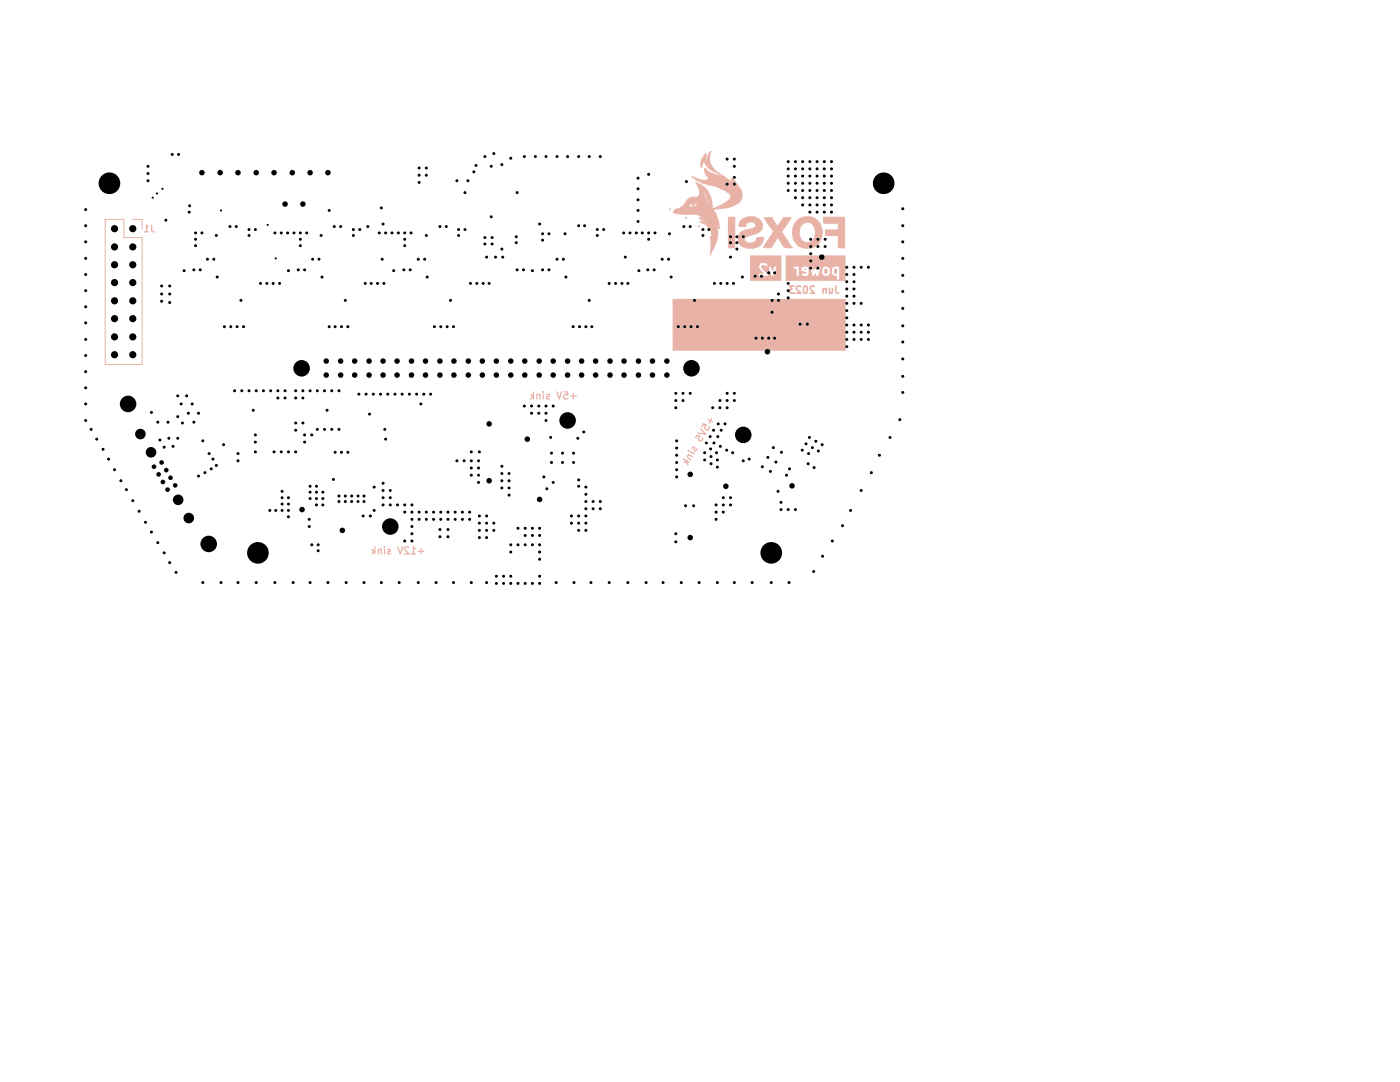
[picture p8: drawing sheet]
<svg xmlns="http://www.w3.org/2000/svg" width="279mm" height="216mm" viewBox="0 0 279 216" stroke-linecap="round" stroke-linejoin="round" font-family="sans-serif">
<path d="M134.4 59.8h34.3v10h-34.3z" fill="none" stroke="#e8b2a7" stroke-width=".25"/>
<path d="M134.4 59.8h34.3v10h-34.3z" fill="#e8b2a7"/>
<g fill="none" stroke="#e8b2a7" stroke-width=".25">
<path d="M136.4 91.6l1.1 .6M137 92.2l.3 .5M137.2 92.1l-.7 .1M137.4 89.9l.1 .1M137.4 90.7l.8 .4M137.5 90.8l-.2 .1-.1 .3 .7 .5M137.7 90.1l.9 .4M138.1 89.5l.1-.2 .4-.1v.8l.4-.1 .1-.4M138.8 87.3l.3-.5 .6 .3-.2 .1-.2 .3 .1 .3 .3 .2 .4-.1 .1-.6M139.8 85.6l1 1.1-1.5-.3M140.1 85.1l.3-.6 .6 .4-.4 .3 .2 .4 .2 .2 .3-.1 .3-.5-.1-.1M141.3 83.7l.9 .5"/>
<path d="M142 83.5l-.5 1"/>
</g>
<path d="M141.8 47.6h.1M141.8 47.8h.1M141.9 47.8h.1M141.9 47.7v.1" fill="none" stroke="#e8b2a7" stroke-width=".2"/>
<path d="M141.9 47.7l-.1 .1z" fill="#e8b2a7"/>
<g fill="none" stroke="#e8b2a7" stroke-width=".25">
<path d="M28.8 46.3h.8M29.6 45.3l-.4-.4v1.4M30.3 44.9v1.2l.5 .2M106 78.7l.5 .5M106.4 79l-.4 .6M106.5 78.2v1.4M107.7 78.8l-.5-.1-.1 .9M107.7 78.7v.9M108.4 78.2v.2M108.4 78.7v.9M109.1 78.7h.5l.1 .2-.1 .1-.5 .2v.3h.6M111.1 78.2l.5 1.4 .5-1.4"/>
<path d="M112.6 78.2h.6l.1 .7-.6-.2-.2 .3v.4l.2 .2 .6-.1M113.9 79h1.1M114.4 78.5v1.1M74.2 109.6l.6 .5M74.6 110l-.4 .5M74.8 109.1v1.4M76.1 109.7h-.6v.8M76.1 109.6v.9M76.7 109.1v.2M76.7 109.6v.9M77.4 109.7l.4-.1 .1 .3-.1 .1h-.3l-.2 .4 .2 .1 .4-.1M79.4 109.1l.5 1.4 .5-1.4"/>
<path d="M81.6 109.3l-.2-.2h-.3l-.4 .2v.2l1 1h-1M82.1 110.5h.8M82.9 109.5l-.4-.4v1.4M83.5 110h1.1M84 109.4v1.1"/>
</g>
<path d="M21 43.8h3.7v3.6h3.7v25.3h-7.4zM26.5 43.8h1.9v1.8" fill="none" stroke="#e8b2a7" stroke-width=".2"/>
<g fill="#e8b2a7">
<path d="M149.7 51h6.3v5h-6.3v-2.7h1.8l.1 .5 .9 .8h-.9l-.1 .2 .1 .2h1.6v-.3l-1.2-1.3h1.4l.5 1.5 .3 .2 .1-.1 .6-1.6-.1-.2-.3 .1-.3 .9-.4-.9-.1-.1-.3 .2h-1.4l-.1-.2 .2-.3h.5l.2 .2 .4-.1v-.2l-.5-.3-.9 .1-.2 .2-.1 .5h-1.8z"/>
<path d="M166.5 53.8l.2-.2 .3 .1v.9l-.5-.1z"/>
<path d="M164.5 53.8l.3-.2 .3 .1v.9l-.6-.1z"/>
<path d="M160.4 53.8l.1-.2h.4v.2z"/>
<path d="M156.8 51h11.9v5h-11.9v-2.6h1.6v.2l.5 .1 .1 1.2 .3 .2 .1-.2v-1h.5l.1 .2 .9 .2v.3h-.8v.3l.4 .2h.4l.3-.2 .2-.2-.1-1.3h.4l.3 1.5 .3 .2 .4-.7 .2 .5 .2 .2 .2-.1 .4-1.2h.4v.8l.2 .3 .7 .2 .5-.3 .1-1h.4l.1 1 .5 .3 .4-.1v.7l.3 .1 .2-.2v-2.3l-.9-.1a.75 .75 0 0 0-.6 .6h-.4l-.2-.5a.79 .79 0 0 0-1.3 .5h-.4v-.5l-.1-.1-.3 .1-.2 .9-.3-.6-.3 .2-.2 .4-.2-.9-.1-.1-.3 .1v.1l-1.3-.2-.4 .2-.1 .5h-.5l-.1-.7h-.7l-.2 .2h-1.6z"/>
</g>
<path d="M158.5 57.1h-.9l.5 .6h-.5v.7h.9M159.8 57.2l-.2-.1h-.3l-.4 .4 .1 .2 .8 .8h-.9M160.5 57.1h.2a.96 .96 0 0 1 .2 1.4h-.4l-.1-.3v-.8zM162.5 57.2l-.2-.1h-.3h-.2l-.1 .4 .9 1h-.9M164.8 57.7l-.2-.1-.3 .1v.8M164.8 57.6v.9M165.5 57.6v.9M166.1 57.6l-.1 .9-.5-.1M166.8 57.1v1.1l.2 .3h.4" fill="none" stroke="#e8b2a7" stroke-width=".34"/>
<g fill="none" stroke="#e8b2a7" stroke-width=".2">
<path d="M143.3 34.5h.1M143.3 34.5l1.1 .7M144.2 35.1h.1M144.4 35.2h.1M133.7 41.8h.1M133.7 41.7h.1M133.7 41.7v.1M136.7 43.4h.1M136.7 43.4h.2M136.8 43.4h.1M136.9 43.4h.1M139.4 45.1h.1"/>
<path d="M139.4 45.1v.1M141.7 47.2h.1M141.8 47.4h.1M141.8 47.2h.1M141.8 47.3v.1"/>
</g>
<path d="M143.3 34.5l1.1 .7z" fill="#e8b2a7"/>
<g fill="none" stroke="#e8b2a7" stroke-width=".2">
<path d="M140 32.1h.1M140 33.5h.1M140 32.1l.9-1.5v1.3l.3 .7M140 32.1v1.4M140.5 32.3h.1M140.5 32.3l-.4 .5-.1 .7M140.5 32.3l1 1.3 .7 .5 1 .4M140.9 31.2h.1M141.2 32.6h.1M141.8 30.2h.1M141.8 30.2a2.28 2.28 0 0 0-.6 2.4M141.8 30.2v.2a2.95 2.95 0 0 0 .8 3.5l.7 .6"/>
<path d="M143.3 34.5h.1"/>
</g>
<path d="M140.7 30.7l.2-.1v1.3l.3 .7a2.89 2.89 0 0 1 .6-2.4v.2a2.95 2.95 0 0 0 .8 3.5l.7 .6-1.4-.6-.4-.3-1-1.3-.4 .5-.1 .7-.1-1.2z" fill="#e8b2a7"/>
<g fill="none" stroke="#e8b2a7" stroke-width=".2">
<path d="M138.1 35.2h.1M138.1 35.2a4.5 4.5 0 0 0 2.9 .7l.4-.1 .1-.2M138.1 35.2l.3 .3M138.4 35.5h.1M138.4 35.5a7.5 7.5 0 0 0 4.1 1.6 5.8 5.8 0 0 1 3.4 2v.3a4.7 4.7 0 0 1-2.5 1.7l-1.2 .6M138.9 36.4h.1M138.9 36.4v.1a2.98 2.98 0 0 1 .7 2.4l-.3 .4M138.9 36.4a5.1 5.1 0 0 1 3.2 3.7M139 39.4h.1M139.3 39.3h.1M139.3 39.3l-.2 .1a1.97 1.97 0 0 0-2.5 1.3M140.6 33.7h.1"/>
<path d="M140.6 33.7a3.5 3.5 0 0 0 .9 1.9M140.7 33.6h.1M140.7 33.6l-.1 .1M140.7 33.6l.9 .9 1.7 .5M140.8 33.7h.1M141.4 40h.1M141.4 40l.1 .3-.4 1.1M141.4 40h-.1M141.5 35.6h.1M143.3 35h.1M143.3 35l.4 .1a3.4 3.4 0 0 1 2.3 1.5M146 36.6h.1"/>
<path d="M146 36.6l.2 .3M146.2 36.9h.1M146.2 36.9l-.2-1.4 1.4 1.7a2.82 2.82 0 0 1 .6 2.4 2.5 2.5 0 0 1-1.9 1.5l-1.2 .4-2.7 .2 .5 .6 .6 1.6 .2 1.6M134.4 42.3h.1M134.4 42.3l.6 .4 3.9 .1 .6 .1 .7 .4M134.7 41.8h.1M134.7 41.8l-.3 .5M136.6 40.7h.1M136.6 40.7l-.4 .4a2.35 2.35 0 0 1-1.5 .7M137.6 40.9h.1M137.7 41.3h.1M137.7 41.3l.4 .1"/>
<path d="M138.1 41.4h.1M138.2 41.5h.1M138.3 41.3h.1M138.4 40.6h.1M138.4 40.6l-.2 .3-.1 .5M138.4 40.6l.1 .1M138.4 40.6l-.8 .2 .1 .5M138.4 40.6h.5l.5 .3M138.5 40.7h.1M138.5 40.7l-.3 .8M138.8 41.1h.1M138.8 41.1l-.3 .3-.3 .1"/>
<path d="M139.7 43.4h.1M139.7 44.2h.1M139.7 44.2l.3-.1 .5 .2 .9 .6M139.7 43.4l.8 .4M139.7 43.4l-.2 .1 .1 .1a3.1 3.1 0 0 1 1.6 1.1M139.7 44.2l.4 .2M140.1 44.4h.1M140.1 44.4a2.79 2.79 0 0 1 1.8 3.7v1.9l-.2 .8M140.2 43.3h.1M140.2 43.3l.5 .6-.2-.1M140.5 43.8h.1M141.1 41.4h.1"/>
<path d="M141.1 41.1h.1M141.1 41.1v.3M141.2 44.7h.1M141.2 40.9l-.1 .2M141.2 40.9h-2.1l-.3 .2M141.2 44.7l.2 .2M141.3 40.4h.1M141.3 40h.1M141.3 40l-.4-1.1-1.1-1.5 1.3 2.5v.7M141.3 40.4l-.3 .2M141.3 40.4l-.1 .5M141.4 44.9h.1"/>
<path d="M141.5 40.1h.6M141.7 50.8h.1M142 47.7h.1M142.1 40.1l.1 1.6M142.2 41.7h.1M142.9 44.6h.1M142.9 44.6l.6 .9M142.9 44.6l.3 .9M143.2 45.5h.1M143.2 45.5a7.3 7.3 0 0 1-1.4 5.1l-.1 .2M143.5 45.5h.1"/>
</g>
<path d="M138.1 35.2a4.5 4.5 0 0 0 2.9 .7l.4-.1 .1-.2a3.5 3.5 0 0 1-.9-1.9l.1-.1 .9 .9 1.2 .4a6 6 0 0 1 2.9 1.2l.6 .8-.3-1.4 1.4 1.7a2.82 2.82 0 0 1 .6 2.4 2.5 2.5 0 0 1-1.9 1.5l-1.2 .4-2.7 .2 .5 .6 .6 1.6 .3 1.6h-.2l-.5-.9 .2 .7a6 6 0 0 1-1.1 4.9l-.3 .6 .2-.8v-1.9a2.68 2.68 0 0 0-.9-3.1l-1.3-.9 .8 .2 .9 .6a4.2 4.2 0 0 0-1.9-1.4l.4-.1 .8 .5a1.75 1.75 0 0 0-1.2-1l-.6-.1-3.9-.1-.6-.4 .3-.5a2.36 2.36 0 0 0 1.6-.7l.3-.3a2.08 2.08 0 0 1 2.5-1.4 1.43 1.43 0 0 0 .2-2.1l-.4-.8v-.1a5.1 5.1 0 0 1 3.2 3.7h-.6v-.1h-.2l-.4-1.1-1.1-1.5 1.3 2.5-.1 .7 .2-.2 .1 .1-.1 .4h-1.8a1.35 1.35 0 0 0-1.7-.1h-.1l.1 .5 .4 .1 .1-.5 .1-.3 .2 .1-.3 .8 .3-.1 .6-.5h2.1l-.1 .5 .4-1.3h.6l.1 1.5 .1 .1 .5-.2 .4-.3a4.9 4.9 0 0 0 2.6-1.7 .99 .99 0 0 0-.8-1.2 9.5 9.5 0 0 0-3.7-1.5 6.1 6.1 0 0 1-3.2-1.6z" fill="#e8b2a7"/>
<path d="M145.4 43.3h1.2v6.1h-1.2z" fill="none" stroke="#e8b2a7" stroke-width=".2"/>
<path d="M145.4 43.3h1.2v6.1h-1.2z" fill="#e8b2a7"/>
<path d="M164.3 43.3h4.3v6.1h-1.3v-2.4h-2.5v-1.1h2.5v-1.4h-3z" fill="none" stroke="#e8b2a7" stroke-width=".2"/>
<path d="M164.3 43.3h4.3v6.1h-1.3v-2.4h-2.5v-1.1h2.5v-1.4h-3z" fill="#e8b2a7"/>
<path d="M159.4 43.7a3 3 0 0 1 4.7 2.1 3.2 3.2 0 0 1-2 3.6 3.2 3.2 0 0 1-2.3-.1 3.3 3.3 0 0 1-1.2-4.6zM159.9 45a1.57 1.57 0 0 1 1.9-.5 1.57 1.57 0 0 1 .9 1.6 1.7 1.7 0 0 1-.7 2 1.7 1.7 0 0 1-2.1-.2 2.79 2.79 0 0 1 0-2.9zM161.4 44.4h.1M162.7 46.3h1.4M164.1 46.3h.1" fill="none" stroke="#e8b2a7" stroke-width=".2"/>
<path d="M158.8 44.3a2.97 2.97 0 0 1 3.4-.9 2.97 2.97 0 0 1 1.9 2.9h-1.4a1.61 1.61 0 0 0-.7-1.7 1.61 1.61 0 0 0-1.8 .1 2.62 2.62 0 0 0-.3 3.2 1.67 1.67 0 0 0 2 .3 1.67 1.67 0 0 0 .8-1.9h1.4a2.97 2.97 0 0 1-3.8 3.1 3.2 3.2 0 0 1-1.7-4.7z" fill="#e8b2a7"/>
<path d="M152.3 49.4h.1M152.4 49.4h.1M153.2 43.4h.1M153.9 43.4h.1M155.2 47.4h.1M155.2 45.2h.1M155.2 45.2l-1.2-1.8h-1.5l1.9 2.8-2.1 3.2M155.2 45.2l1.1-1.8h1.6l-1.9 2.8 2 3.2h-1.5l-1.3-2M155.2 47.4l-1.3 2h-1.5M156.4 43.4h.1M158 49.4h.1M158.1 49.4h.1" fill="none" stroke="#e8b2a7" stroke-width=".2"/>
<path d="M152.5 43.4h1.5l1.2 1.8 1.1-1.8h1.6l-1.9 2.8 2.1 3.2h-.1h-1.5l-1.2-2-1.4 2h-1.6l2.1-3.2z" fill="#e8b2a7"/>
<path d="M147.7 46.5h.1M148.8 45.2h.1M148.8 45.1h.1M148.8 45.2h-1.3a1.83 1.83 0 0 1 1.8-1.9 2.12 2.12 0 0 1 2.8 2.2l-.4 .6a2.88 2.88 0 0 1-1.8 .8 1.37 1.37 0 0 0-1.3 1l.1 .2a1.51 1.51 0 0 0 2.3-.4v-.3h1.4a2.15 2.15 0 0 1-2.1 2.1M148.8 45.1v.1M150.3 49.5h.1M150.9 45h.1M150.9 45a1.12 1.12 0 0 0-1.1-.7 1.12 1.12 0 0 0-1 .8M150.9 45l-.3 .4-1.3 .4a1.89 1.89 0 0 0-1.7 .9 1.89 1.89 0 0 0 .1 2.1l.3 .3 .8 .3 1.5 .1M151 47.5h.1" fill="none" stroke="#e8b2a7" stroke-width=".2"/>
<path d="M148.1 43.8a2.68 2.68 0 0 1 4 .8 1.59 1.59 0 0 1-1 2l-.5 .1a2.86 2.86 0 0 0-2 1 1.18 1.18 0 0 0 1.8 .6l.6-.6v-.3h1.4a2.15 2.15 0 0 1-2.1 2.1h-1.2a1.86 1.86 0 0 1-1.8-1.9 1.86 1.86 0 0 1 1.9-1.8l1.1-.3 .6-.5a1.09 1.09 0 0 0-1.2-.7 1.09 1.09 0 0 0-.9 .9h-1.3l.2-.9z" fill="#e8b2a7"/>
<g fill="#000">
<path d="M29.3 34.4h.4v.4h-.4zM29.3 35.8h.4v.5h-.4zM29.3 33h.4v.4h-.4zM30.4 39.3h.2l.1 .2-.1 .1h-.2l-.1-.1zM31.2 38.4h.2l.1 .2-.1 .2h-.2l-.1-.2zM32.3 37.5h.2l.1 .2-.1 .2h-.2l-.1-.2zM34.2 30.6h.4v.4h-.4zM35.4 30.6h.4v.4h-.4zM83.4 33.3h.5v.4h-.5zM83.4 34.7h.5v.5h-.5zM83.4 36.2h.5v.4h-.5zM84.9 34.7h.4v.5h-.4z"/>
<path d="M84.9 33.3h.4v.4h-.4zM91 35.8h.4v.5h-.4zM92.6 38.2h.4v.5h-.4zM93.2 35.8h.4v.5h-.4zM94.4 34.1h.4v.4h-.4zM94.8 32.8h.4v.4h-.4zM96.6 31h.4v.5h-.4zM97.8 33h.4v.4h-.4zM98.3 30.4h.5v.5h-.5zM100 32.6h.4v.5h-.4zM101.7 31.4h.4v.4h-.4zM103 38.2h.4v.5h-.4z"/>
<path d="M104.4 31h.4v.5h-.4zM106.6 31h.4v.5h-.4zM108.8 31h.4v.5h-.4zM111 31h.4v.5h-.4zM113.1 31h.4v.5h-.4zM115.3 31h.4v.5h-.4zM117.4 31h.4v.5h-.4zM119.6 31h.4v.5h-.4zM127.1 35.3h.4v.5h-.4zM127.1 37.5h.4v.4h-.4zM127.1 39.7h.4v.4h-.4zM129.2 34.6h.5v.4h-.5z"/>
<path d="M136.8 36h.4v.5h-.4zM144.9 31.5h.4v.5h-.4zM144.9 36.5h.4v.5h-.4zM146.4 33h.4v.4h-.4zM146.4 31.5h.4v.5h-.4zM146.4 36.5h.4v.5h-.4zM146.4 35.2h.4v.4h-.4zM157.1 37.8h.4v.4h-.4zM157.1 34.9h.4v.5h-.4zM157.1 32h.4v.5h-.4zM157.1 33.5h.4v.4h-.4zM157.1 36.4h.4v.4h-.4z"/>
<path d="M158.5 37.8h.5v.4h-.5zM158.5 34.9h.5v.5h-.5zM158.5 36.4h.5v.4h-.5zM158.5 32h.5v.5h-.5zM158.5 33.5h.5v.4h-.5zM158.5 39.2h.5v.5h-.5zM160 39.2h.4v.5h-.4zM160 37.8h.4v.4h-.4zM160 36.4h.4v.4h-.4zM160 33.5h.4v.4h-.4zM160 34.9h.4v.5h-.4zM160 32h.4v.5h-.4z"/>
<path d="M161.4 32h.4v.5h-.4zM161.4 36.4h.4v.4h-.4zM161.4 39.2h.4v.5h-.4zM161.4 37.8h.4v.4h-.4zM161.4 34.9h.4v.5h-.4zM161.4 33.5h.4v.4h-.4zM162.9 32h.4v.5h-.4zM162.9 33.5h.4v.4h-.4zM162.9 39.2h.4v.5h-.4zM162.9 36.4h.4v.4h-.4zM162.9 37.8h.4v.4h-.4zM162.9 34.9h.4v.5h-.4z"/>
<path d="M164.3 32h.4v.5h-.4zM164.3 33.5h.4v.4h-.4zM164.3 37.8h.4v.4h-.4zM164.3 39.2h.4v.5h-.4zM164.3 34.9h.4v.5h-.4zM164.3 36.4h.4v.4h-.4zM165.7 39.2h.4v.5h-.4zM165.7 37.8h.4v.4h-.4zM165.7 36.4h.4v.4h-.4zM165.7 33.5h.4v.4h-.4zM165.7 32h.4v.5h-.4zM165.7 34.9h.4v.5h-.4z"/>
<path d="M16.9 44.8h.4v.5h-.4zM16.9 54.6h.4v.4h-.4zM16.9 48h.4v.5h-.4zM16.9 41.6h.4v.4h-.4zM16.9 51.3h.4v.5h-.4zM16.9 57.8h.4v.4h-.4zM32.1 56.8h.4v.5h-.4zM32.1 58.4h.4v.5h-.4zM32.9 43.7h.4v.5h-.4zM33.7 58.4h.4v.5h-.4zM33.7 56.8h.4v.5h-.4zM36.5 53.8h.4v.4h-.4z"/>
<path d="M37.6 42.1h.4v.5h-.4zM37.6 40.8h.4v.5h-.4zM38.5 53.6h.4v.5h-.4zM38.8 46.3h.4v.4h-.4zM38.8 47.5h.4v.5h-.4zM38.8 48.8h.4v.4h-.4zM39.8 53.6h.4v.5h-.4zM40.1 46.3h.4v.4h-.4zM41.2 51.5h.4v.5h-.4zM42.5 51.5h.4v.5h-.4zM43 46.8h.4v.4h-.4zM43.1 55.1h.4v.4h-.4z"/>
<path d="M44 41.8h.2l.1 .2-.1 .2h-.2l-.1-.2zM45.7 45h.4v.4h-.4zM47 45h.4v.4h-.4zM47.9 59.7h.4v.5h-.4zM49.5 46.8h.4v.4h-.4zM49.5 45.6h.4v.4h-.4zM50.8 45.6h.4v.4h-.4zM51.8 56.3h.4v.5h-.4zM53 56.3h.5v.5h-.5zM53.3 44.7h.2l.1 .2-.1 .2h-.2l-.1-.2zM54.3 56.3h.4v.5h-.4zM54.7 46.3h.4v.4h-.4z"/>
<path d="M54.9 51.4h.2l.1 .2-.1 .1h-.2l-.1-.1zM55.6 56.3h.4v.5h-.4zM55.9 46.3h.4v.4h-.4zM57.2 46.3h.4v.4h-.4zM57.4 53.8h.4v.4h-.4zM58.5 46.3h.4v.4h-.4zM59.3 53.6h.4v.5h-.4zM59.7 46.3h.4v.4h-.4zM59.7 47.5h.4v.5h-.4zM59.7 48.8h.4v.4h-.4zM60.6 53.6h.4v.5h-.4zM61 46.3h.4v.4h-.4z"/>
<path d="M62.2 51.5h.4v.5h-.4zM63.5 51.5h.4v.5h-.4zM63.9 46.8h.4v.4h-.4zM64.1 55.1h.4v.4h-.4zM65.5 41.8h.4v.4h-.4zM66.5 45h.4v.4h-.4zM67.8 45h.4v.4h-.4zM68.7 59.7h.4v.5h-.4zM70.3 46.8h.4v.4h-.4zM70.3 45.6h.4v.4h-.4zM71.6 45.6h.4v.4h-.4zM72.7 56.3h.4v.5h-.4z"/>
<path d="M73.2 45h.4v.4h-.4zM73.9 56.3h.4v.5h-.4zM75.1 56.3h.5v.5h-.5zM75.5 46.3h.4v.4h-.4zM75.9 41.3h.4v.4h-.4zM76.1 51.5h.4v.5h-.4zM76.2 44.5h.5v.4h-.5zM76.4 56.3h.4v.5h-.4zM76.8 46.3h.4v.4h-.4zM78 46.3h.4v.4h-.4zM78.4 53.8h.4v.4h-.4zM79.3 46.3h.4v.4h-.4z"/>
<path d="M80.4 53.6h.4v.5h-.4zM80.6 48.8h.4v.4h-.4zM80.6 47.5h.4v.5h-.4zM80.6 46.3h.4v.4h-.4zM81.7 53.6h.4v.5h-.4zM81.8 46.3h.4v.4h-.4zM83.3 51.5h.4v.5h-.4zM84.5 51.5h.5v.5h-.5zM84.9 46.8h.4v.4h-.4zM85.1 55.1h.4v.4h-.4zM87.6 45h.4v.4h-.4zM88.9 45h.4v.4h-.4z"/>
<path d="M89.7 59.7h.4v.5h-.4zM91.3 46.8h.4v.4h-.4zM91.3 45.6h.4v.4h-.4zM92.6 45.6h.4v.4h-.4zM93.7 56.3h.4v.5h-.4zM95 56.3h.4v.5h-.4zM96.2 56.3h.4v.5h-.4zM96.6 47.2h.4v.4h-.4zM96.6 48.5h.4v.4h-.4zM96.9 51.1h.4v.4h-.4zM97.4 56.3h.4v.5h-.4zM97.8 43h.4v.5h-.4z"/>
<path d="M98 47.2h.4v.4h-.4zM98 48.5h.4v.4h-.4zM98.7 51.1h.4v.4h-.4zM100 49.5h.4v.4h-.4zM100.1 51.1h.4v.4h-.4zM102.8 47h.4v.5h-.4zM102.8 48.2h.4v.4h-.4zM103 53.6h.4v.5h-.4zM104.3 53.6h.4v.5h-.4zM106 53.8h.5v.4h-.5zM107.5 44.5h.4v.4h-.4zM108.1 53.6h.4v.5h-.4z"/>
<path d="M108.1 47.7h.4v.4h-.4zM108.1 46.4h.4v.5h-.4zM109.4 53.6h.4v.5h-.4zM109.4 46.4h.4v.5h-.4zM111 51.5h.4v.5h-.4zM112.2 51.5h.4v.5h-.4zM112.6 46.4h.4v.5h-.4zM112.7 55.1h.4v.4h-.4zM115.3 44.8h.4v.5h-.4zM116.5 44.8h.4v.5h-.4zM117.4 59.7h.4v.5h-.4zM119 45.6h.4v.4h-.4z"/>
<path d="M119 46.8h.4v.4h-.4zM120.3 45.6h.4v.4h-.4zM121.4 56.3h.4v.5h-.4zM122.6 56.3h.5v.5h-.5zM123.9 56.3h.4v.5h-.4zM124.3 46.3h.4v.4h-.4zM124.6 51.1h.4v.4h-.4zM125.1 56.3h.4v.5h-.4zM125.5 46.3h.4v.4h-.4zM126.8 46.3h.4v.4h-.4zM127.1 41.8h.4v.4h-.4zM127.1 44h.4v.4h-.4z"/>
<path d="M127.3 53.8h.4v.4h-.4zM128 46.3h.4v.4h-.4zM129.1 53.6h.4v.5h-.4zM129.2 47.5h.5v.5h-.5zM129.2 46.3h.5v.4h-.5zM130.3 53.6h.5v.5h-.5zM130.5 46.3h.4v.4h-.4zM132 51.5h.4v.5h-.4zM133.2 51.5h.4v.5h-.4zM133.4 46.4h.4v.5h-.4zM133.7 55.1h.4v.4h-.4zM136.3 45h.4v.4h-.4z"/>
<path d="M137.5 45h.5v.4h-.5zM138.4 59.7h.4v.5h-.4zM140.1 46.8h.4v.4h-.4zM140.1 45.6h.4v.4h-.4zM141.3 45.6h.4v.4h-.4zM142.4 56.3h.4v.5h-.4zM143.6 56.3h.4v.5h-.4zM144.9 56.3h.4v.5h-.4zM145.6 48.2h.4v.4h-.4zM145.6 47h.4v.5h-.4zM145.6 51.1h.4v.4h-.4zM146.2 56.3h.4v.5h-.4z"/>
<path d="M146.9 47h.4v.5h-.4zM146.9 49.5h.4v.4h-.4zM146.9 48.2h.4v.4h-.4zM148 55.1h.4v.4h-.4zM148.1 47h.4v.5h-.4zM150.5 54.9h.4v.4h-.4zM151.8 54.9h.4v.4h-.4zM153.2 54.2h.4v.5h-.4zM153.9 59.7h.4v.5h-.4zM154.4 54.2h.4v.5h-.4zM155.2 58.4h.4v.5h-.4zM155.2 59.7h.4v.5h-.4z"/>
<path d="M157.1 59.2h.4v.5h-.4zM157.1 57.8h.4v.4h-.4zM157.1 56.3h.4v.5h-.4zM160 40.7h.4v.4h-.4zM161.4 42.1h.4v.5h-.4zM161.4 40.7h.4v.4h-.4zM161.6 51.8h.4v.5h-.4zM161.6 53.3h.4v.4h-.4zM161.6 50.4h.4v.4h-.4zM161.6 47.5h.4v.5h-.4zM161.6 49h.4v.4h-.4zM162.9 40.7h.4v.4h-.4z"/>
<path d="M162.9 42.1h.4v.5h-.4zM163 53.3h.4v.4h-.4zM163 47.5h.4v.5h-.4zM163 49h.4v.4h-.4zM164.3 40.7h.4v.4h-.4zM164.3 42.1h.4v.5h-.4zM164.5 49h.4v.4h-.4zM164.5 47.5h.4v.5h-.4zM165.7 40.7h.4v.4h-.4zM165.7 42.1h.4v.5h-.4zM168.8 53.1h.4v.5h-.4zM168.8 56h.4v.4h-.4z"/>
<path d="M168.8 57.4h.4v.5h-.4zM168.8 54.6h.4v.4h-.4zM168.8 58.9h.4v.4h-.4zM170.2 54.6h.4v.4h-.4zM170.2 53.1h.4v.5h-.4zM170.2 57.4h.4v.5h-.4zM170.2 56h.4v.4h-.4zM170.2 58.9h.4v.4h-.4zM171.7 53.1h.4v.5h-.4zM173.1 53.1h.4v.5h-.4zM180 41.4h.4v.5h-.4zM180 54.7h.4v.5h-.4z"/>
<path d="M180 44.8h.4v.5h-.4zM180 57.9h.4v.5h-.4zM180 48h.4v.5h-.4zM180 51.3h.4v.5h-.4zM16.9 77.2h.4v.4h-.4zM16.9 67.5h.4v.5h-.4zM16.9 73.9h.4v.5h-.4zM16.9 70.7h.4v.5h-.4zM16.9 64.2h.4v.5h-.4zM16.9 61h.4v.4h-.4zM32.1 59.9h.4v.4h-.4zM33.7 60.1h.4v.5h-.4z"/>
<path d="M35.3 78.8h.4v.4h-.4zM37 78.8h.5v.4h-.5zM44.6 65h.4v.4h-.4zM45.9 65h.4v.4h-.4zM46.6 77.8h.4v.4h-.4zM47.1 65h.4v.4h-.4zM48.1 77.8h.4v.4h-.4zM48.4 65h.4v.4h-.4zM49.5 77.8h.4v.4h-.4zM50.9 77.8h.4v.4h-.4zM52.4 77.8h.4v.4h-.4zM53.8 77.8h.4v.4h-.4z"/>
<path d="M55.2 79.2h.5v.4h-.5zM55.2 77.8h.5v.4h-.5zM56.7 79.2h.4v.4h-.4zM56.7 77.8h.4v.4h-.4zM58.8 79.2h.4v.4h-.4zM58.8 77.8h.4v.4h-.4zM60.2 77.8h.5v.4h-.5zM60.2 79.2h.5v.4h-.5zM61.7 77.8h.4v.4h-.4zM63.1 77.8h.4v.4h-.4zM64.6 77.8h.4v.4h-.4zM65.5 65h.4v.4h-.4z"/>
<path d="M66 77.8h.4v.4h-.4zM66.7 65h.4v.4h-.4zM67.4 77.8h.4v.4h-.4zM67.9 65h.5v.4h-.5zM69.2 65h.4v.4h-.4zM71.4 78.4h.4v.5h-.4zM72.9 78.4h.4v.5h-.4zM74.3 78.4h.4v.5h-.4zM75.7 78.4h.4v.5h-.4zM77.2 78.4h.4v.5h-.4zM78.6 78.4h.4v.5h-.4zM80.1 78.4h.4v.5h-.4z"/>
<path d="M81.5 78.4h.4v.5h-.4zM82.9 78.4h.4v.5h-.4zM84.4 78.4h.4v.5h-.4zM85.7 78.4h.4v.5h-.4zM86.5 65h.4v.4h-.4zM87.8 65h.4v.4h-.4zM89 65h.4v.4h-.4zM90.3 65h.4v.4h-.4zM114.2 65h.4v.4h-.4zM115.4 65h.5v.4h-.5zM116.7 65h.4v.4h-.4zM117.9 65h.4v.4h-.4z"/>
<path d="M134.7 78.3h.4v.4h-.4zM134.7 79.7h.4v.4h-.4zM135.2 65h.4v.4h-.4zM136.1 78.3h.4v.4h-.4zM136.1 79.7h.4v.4h-.4zM136.4 65h.5v.4h-.5zM137.5 78.3h.5v.4h-.5zM137.7 65h.4v.4h-.4zM139 65h.4v.4h-.4zM143.5 79.7h.4v.4h-.4zM144.9 79.7h.4v.4h-.4zM144.9 78.3h.4v.4h-.4z"/>
<path d="M146.4 78.3h.4v.4h-.4zM146.4 79.7h.4v.4h-.4zM150.7 67.3h.4v.4h-.4zM151.9 67.3h.4v.4h-.4zM153.2 67.3h.4v.4h-.4zM153.9 62.1h.4v.4h-.4zM154.4 67.3h.4v.4h-.4zM159.5 64.5h.4v.4h-.4zM160.9 64.5h.4v.4h-.4zM168.8 64.6h.4v.5h-.4zM168.8 63.2h.4v.4h-.4zM168.8 61.8h.4v.4h-.4z"/>
<path d="M168.8 60.3h.4v.5h-.4zM168.8 67.5h.4v.5h-.4zM168.8 66.1h.4v.4h-.4zM168.8 68.9h.4v.5h-.4zM170.2 60.3h.4v.5h-.4zM170.2 67.5h.4v.5h-.4zM170.2 66.1h.4v.4h-.4zM170.2 64.6h.4v.5h-.4zM171.7 60.3h.4v.5h-.4zM171.7 66.1h.4v.4h-.4zM171.7 67.5h.4v.5h-.4zM171.7 64.6h.4v.5h-.4z"/>
<path d="M173.1 67.5h.4v.5h-.4zM173.1 66.1h.4v.4h-.4zM173.1 64.6h.4v.5h-.4zM180 68h.4v.5h-.4zM180 71.4h.4v.4h-.4zM180 61.3h.4v.5h-.4zM180 64.8h.4v.4h-.4zM180 78.1h.4v.4h-.4zM180 74.9h.4v.4h-.4zM16.9 83.7h.4v.4h-.4zM16.9 80.4h.4v.4h-.4zM18 85.5h.4v.4h-.4z"/>
<path d="M19.1 87.4h.4v.4h-.4zM20.4 89.4h.4v.5h-.4zM21.5 91.4h.4v.4h-.4zM22.7 93.5h.4v.4h-.4zM23.9 95.7h.4v.4h-.4zM25 97.5h.4v.4h-.4zM26.3 99.7h.4v.4h-.4zM30 82.1h.4v.4h-.4zM31.3 84h.4v.5h-.4zM31.7 87.6h.4v.4h-.4zM32.6 89h.4v.5h-.4zM33.3 84h.4v.5h-.4z"/>
<path d="M33.5 87.2h.4v.5h-.4zM34.3 88.8h.4v.5h-.4zM35.3 82.9h.4v.5h-.4zM35.3 87.2h.4v.5h-.4zM35.9 80.4h.5v.4h-.5zM36.2 84.2h.4v.4h-.4zM37.4 82.2h.4v.5h-.4zM38.1 80.4h.5v.4h-.5zM38.5 84h.4v.5h-.4zM39.4 82.2h.4v.5h-.4zM39.4 94.8h.4v.4h-.4zM40.3 87.7h.4v.5h-.4z"/>
<path d="M40.7 94.1h.4v.4h-.4zM41.5 90.3h.4v.4h-.4zM42 93.3h.4v.5h-.4zM42.3 91.4h.4v.4h-.4zM43 92.7h.4v.4h-.4zM44.4 88.5h.4v.4h-.4zM47.3 91.7h.4v.5h-.4zM47.3 90.3h.4v.4h-.4zM50.3 81.6h.4v.5h-.4zM50.8 88h.4v.4h-.4zM50.8 86.6h.4v.4h-.4zM50.8 89.9h.4v.5h-.4z"/>
<path d="M54.5 89.9h.4v.5h-.4zM55.9 89.9h.4v.5h-.4zM56.1 99.1h.4v.4h-.4zM56.1 97.8h.4v.5h-.4zM57.4 89.9h.4v.5h-.4zM57.4 99.1h.4v.4h-.4zM58.8 89.9h.4v.5h-.4zM58.8 84.2h.4v.4h-.4zM58.8 85.6h.4v.5h-.4zM60.2 84.2h.5v.4h-.5zM60.6 86.6h.4v.4h-.4zM60.6 88h.4v.4h-.4z"/>
<path d="M61.7 99.3h.4v.4h-.4zM61.7 96.8h.4v.4h-.4zM61.7 98h.4v.4h-.4zM62 86.6h.4v.4h-.4zM63 96.8h.4v.4h-.4zM63 98h.4v.4h-.4zM63 99.3h.4v.4h-.4zM63.1 85.5h.4v.4h-.4zM64.2 98h.4v.4h-.4zM64.2 99.3h.4v.4h-.4zM64.6 85.5h.4v.4h-.4zM65.1 81.6h.4v.5h-.4z"/>
<path d="M66 85.5h.4v.4h-.4zM66.3 95.4h.4v.5h-.4zM66.7 90h.4v.5h-.4zM67.4 85.5h.4v.4h-.4zM67.4 98.7h.4v.5h-.4zM67.9 90h.5v.5h-.5zM68.7 98.7h.4v.5h-.4zM69.2 90h.4v.5h-.4zM70 98.7h.4v.5h-.4zM71.3 98.7h.4v.5h-.4zM72.4 98.7h.4v.5h-.4zM73.5 82.4h.4v.5h-.4z"/>
<path d="M74.5 97h.4v.4h-.4zM76.2 97.6h.5v.5h-.5zM76.2 96.2h.5v.5h-.5zM76.2 99.1h.5v.4h-.5zM76.6 85.5h.4v.4h-.4zM76.8 87.4h.4v.4h-.4zM77.7 99.1h.4v.4h-.4zM77.7 97.6h.4v.5h-.4zM83.8 80.4h.4v.4h-.4zM91 91.7h.4v.5h-.4zM92.4 91.7h.4v.5h-.4zM93.9 89.9h.4v.5h-.4z"/>
<path d="M93.9 91.7h.4v.5h-.4zM93.9 94.6h.4v.4h-.4zM93.9 93.2h.4v.4h-.4zM95.3 96h.4v.5h-.4zM95.3 93.2h.4v.4h-.4zM95.3 94.6h.4v.4h-.4zM95.3 91.7h.4v.5h-.4zM95.5 89.9h.4v.5h-.4zM100 97.1h.4v.5h-.4zM100 92.8h.4v.5h-.4zM100 94.3h.4v.4h-.4zM100 95.7h.4v.4h-.4z"/>
<path d="M101.4 98.6h.4v.4h-.4zM101.4 97.1h.4v.5h-.4zM101.4 94.3h.4v.4h-.4zM101.4 95.7h.4v.4h-.4zM104.4 80.8h.4v.4h-.4zM105.9 80.8h.4v.4h-.4zM105.9 82.2h.4v.5h-.4zM107.3 82.2h.4v.5h-.4zM107.3 80.8h.4v.4h-.4zM108.3 94.9h.4v.5h-.4zM108.8 83.7h.4v.4h-.4zM108.8 82.2h.4v.5h-.4z"/>
<path d="M108.8 80.8h.4v.4h-.4zM108.9 97.3h.4v.5h-.4zM109.7 87.1h.4v.4h-.4zM109.9 92.1h.4v.4h-.4zM109.9 90.2h.4v.4h-.4zM110.2 80.8h.4v.4h-.4zM110.2 96h.4v.5h-.4zM112.1 90.2h.4v.4h-.4zM112.1 92.1h.4v.4h-.4zM114.3 90.2h.4v.4h-.4zM114.3 92.1h.4v.4h-.4zM115.1 87.2h.4v.5h-.4z"/>
<path d="M115.3 95.5h.4v.5h-.4zM115.3 96.8h.4v.4h-.4zM116.3 86h.4v.4h-.4zM116.7 97h.4v.4h-.4zM116.7 98.4h.4v.5h-.4zM134.7 81.1h.4v.5h-.4zM134.8 93.5h.4v.4h-.4zM134.8 92.1h.4v.4h-.4zM134.8 89.2h.4v.4h-.4zM134.8 90.6h.4v.5h-.4zM134.8 87.7h.4v.5h-.4zM134.8 94.9h.4v.5h-.4z"/>
<path d="M140.4 91.6h.4v.4h-.4zM140.4 90.1h.4v.5h-.4zM140.8 88.2h.4v.4h-.4zM141.5 86.9h.4v.4h-.4zM141.6 89.4h.4v.4h-.4zM141.7 92.3h.4v.5h-.4zM141.7 90.9h.4v.4h-.4zM142 81.1h.4v.5h-.4zM142.2 85.6h.4v.5h-.4zM142.3 88.2h.4v.4h-.4zM142.8 90.1h.4v.5h-.4zM143 91.6h.4v.4h-.4z"/>
<path d="M143 93h.4v.4h-.4zM143 86.9h.5v.4h-.5zM143.1 84.4h.4v.4h-.4zM143.5 81.1h.4v.5h-.4zM143.6 88.8h.4v.5h-.4zM143.7 85.6h.4v.5h-.4zM144.1 99.1h.5v.4h-.5zM144.5 84.4h.4v.4h-.4zM144.8 89.6h.4v.5h-.4zM144.9 81.1h.4v.5h-.4zM145.6 99.1h.4v.4h-.4zM146 90.1h.4v.5h-.4z"/>
<path d="M148.1 91.7h.4v.5h-.4zM149.3 91.4h.4v.4h-.4zM151.9 92.9h.4v.5h-.4zM153 91h.4v.5h-.4zM153.5 93.8h.5v.5h-.5zM154.1 89.1h.4v.4h-.4zM154.6 92h.5v.4h-.5zM155.1 97.8h.4v.5h-.4zM155.7 90h.5v.5h-.5zM156.8 94.6h.4v.4h-.4zM157.4 93.3h.4v.5h-.4zM159.9 89.6h.4v.5h-.4z"/>
<path d="M160.7 88.3h.4v.5h-.4zM161.1 92.3h.4v.5h-.4zM161.2 90.3h.4v.4h-.4zM161.3 87.1h.4v.4h-.4zM161.9 89.1h.4v.4h-.4zM162.3 93.1h.4v.4h-.4zM162.6 87.8h.4v.5h-.4zM163.1 89.8h.4v.4h-.4zM163.9 88.5h.4v.4h-.4zM171.7 97.6h.4v.5h-.4zM173.7 94.1h.4v.4h-.4zM175.3 90.6h.4v.5h-.4z"/>
<path d="M177.4 87.1h.4v.4h-.4zM179.4 83.5h.4v.5h-.4zM27.6 101.8h.4v.4h-.4zM28.8 104h.4v.4h-.4zM30 105.9h.4v.5h-.4zM31.3 108.1h.4v.4h-.4zM32.6 110.1h.4v.4h-.4zM33.7 112h.4v.5h-.4zM34.9 114h.4v.4h-.4zM40.3 116h.4v.5h-.4zM43.9 116h.4v.5h-.4zM47.3 116h.4v.5h-.4z"/>
<path d="M50.9 116h.4v.5h-.4zM53.6 101.6h.4v.5h-.4zM54.7 116h.4v.5h-.4zM54.8 101.6h.4v.5h-.4zM56.1 101.6h.4v.5h-.4zM56.1 100.4h.4v.4h-.4zM57.4 100.4h.4v.4h-.4zM57.4 101.6h.4v.5h-.4zM57.4 102.9h.4v.4h-.4zM58.3 116h.4v.5h-.4zM61.5 104.8h.4v.5h-.4zM61.5 103.4h.4v.5h-.4z"/>
<path d="M61.7 116h.4v.5h-.4zM62 108.5h.4v.4h-.4zM63 100.5h.4v.5h-.4zM63.3 108.5h.4v.4h-.4zM63.3 109.7h.4v.4h-.4zM64.2 100.5h.4v.5h-.4zM65.2 116h.4v.5h-.4zM67.4 99.9h.4v.4h-.4zM68.7 99.9h.4v.4h-.4zM68.9 116h.4v.5h-.4zM70 99.9h.4v.4h-.4zM71.3 99.9h.4v.4h-.4z"/>
<path d="M72.3 102.7h.4v.5h-.4zM72.4 99.9h.4v.4h-.4zM72.4 116h.4v.5h-.4zM73.7 102.7h.4v.5h-.4zM74.5 101.6h.4v.5h-.4zM75.9 116h.4v.5h-.4zM76.2 100.5h.5v.5h-.5zM77.7 100.5h.4v.5h-.4zM79.1 100.5h.4v.5h-.4zM79.5 116h.4v.5h-.4zM80.6 100.5h.4v.5h-.4zM80.6 102h.4v.4h-.4z"/>
<path d="M80.6 107.7h.4v.5h-.4zM82 100.5h.4v.5h-.4zM82 102h.4v.4h-.4zM82 104.8h.4v.5h-.4zM82 103.4h.4v.5h-.4zM82 106.3h.4v.4h-.4zM82 107.7h.4v.5h-.4zM83.3 116h.4v.5h-.4zM83.4 102h.5v.4h-.5zM83.4 103.4h.5v.5h-.5zM84.9 103.4h.4v.5h-.4zM84.9 102h.4v.4h-.4z"/>
<path d="M86.3 102h.4v.4h-.4zM86.3 103.4h.4v.5h-.4zM86.8 116h.4v.5h-.4zM87.6 106.9h.4v.4h-.4zM87.6 105.4h.4v.5h-.4zM87.8 102h.4v.4h-.4zM87.8 103.4h.4v.5h-.4zM89.2 102h.4v.4h-.4zM89.2 103.4h.4v.5h-.4zM89.2 105.4h.4v.5h-.4zM89.2 106.9h.4v.4h-.4zM90.3 116h.4v.5h-.4z"/>
<path d="M90.6 103.4h.4v.5h-.4zM90.6 102h.4v.4h-.4zM92.1 103.4h.4v.5h-.4zM92.1 102h.4v.4h-.4zM93.5 102h.4v.4h-.4zM93.5 103.4h.4v.5h-.4zM93.9 116h.4v.5h-.4zM95.5 107h.4v.5h-.4zM95.5 102.7h.4v.5h-.4zM95.5 104.2h.4v.4h-.4zM95.5 105.6h.4v.5h-.4zM96.9 102.7h.4v.5h-.4z"/>
<path d="M96.9 104.2h.4v.4h-.4zM96.9 105.6h.4v.5h-.4zM96.9 107h.4v.5h-.4zM96.9 116h.4v.5h-.4zM98.3 104.2h.5v.4h-.5zM98.3 105.6h.5v.5h-.5zM98.9 114.8h.4v.4h-.4zM98.9 116.2h.4v.4h-.4zM100.3 116.2h.4v.4h-.4zM100.3 114.8h.4v.4h-.4zM101.7 108.5h.4v.4h-.4zM101.7 109.9h.4v.5h-.4z"/>
<path d="M101.7 114.8h.4v.4h-.4zM101.7 116.2h.4v.4h-.4zM103.2 108.5h.4v.4h-.4zM103.2 105.2h.4v.4h-.4zM103.2 116.2h.4v.4h-.4zM104.6 108.5h.4v.4h-.4zM104.6 106.6h.4v.5h-.4zM104.6 105.2h.4v.4h-.4zM104.6 116.2h.4v.4h-.4zM106 108.5h.5v.4h-.5zM106 105.2h.5v.4h-.5zM106 106.6h.5v.5h-.5z"/>
<path d="M106 116.2h.5v.4h-.5zM107.5 108.5h.4v.4h-.4zM107.5 109.9h.4v.5h-.4zM107.5 111.4h.4v.4h-.4zM107.5 105.2h.4v.4h-.4zM107.5 106.6h.4v.5h-.4zM107.5 116.2h.4v.4h-.4zM107.5 114.8h.4v.4h-.4zM110.8 116h.4v.5h-.4zM113.8 104.2h.4v.4h-.4zM113.8 102.7h.4v.5h-.4zM114.3 116h.5v.5h-.5z"/>
<path d="M115.3 102.7h.4v.5h-.4zM115.3 105.6h.4v.5h-.4zM115.3 104.2h.4v.4h-.4zM116.7 101.3h.4v.4h-.4zM116.7 99.9h.4v.4h-.4zM116.7 105.6h.4v.5h-.4zM116.7 104.2h.4v.4h-.4zM116.7 102.7h.4v.5h-.4zM117.7 116h.4v.5h-.4zM118.2 101.3h.4v.4h-.4zM118.2 99.9h.4v.4h-.4zM119.6 99.9h.4v.4h-.4z"/>
<path d="M119.6 101.3h.4v.4h-.4zM121.4 116h.4v.5h-.4zM125.1 116h.4v.5h-.4zM128.7 116h.4v.5h-.4zM132.1 116h.4v.5h-.4zM134.7 106.3h.4v.4h-.4zM134.7 107.9h.4v.4h-.4zM135.8 116h.4v.5h-.4zM136.6 100.7h.4v.4h-.4zM138.2 100.7h.4v.4h-.4zM139.3 116h.4v.5h-.4zM142.7 100.5h.4v.5h-.4z"/>
<path d="M142.7 102h.4v.4h-.4zM142.7 103.4h.4v.5h-.4zM143 116h.4v.5h-.4zM144.1 102h.5v.4h-.5zM144.1 100.5h.5v.5h-.5zM145.6 100.5h.4v.5h-.4zM146.4 116h.4v.5h-.4zM149.9 116h.4v.5h-.4zM153.7 116h.4v.5h-.4zM155.7 100h.4v.5h-.4zM155.7 101.5h.4v.4h-.4zM157.1 101.5h.4v.4h-.4z"/>
<path d="M157.3 116h.4v.5h-.4zM158.5 101.5h.5v.4h-.5zM162.2 113.8h.4v.5h-.4zM164 110.8h.4v.4h-.4zM165.9 107.7h.4v.5h-.4zM167.9 104.7h.4v.4h-.4zM169.5 101.6h.5v.5h-.5z"/>
<circle cx="21.8" cy="36.6" r="2.16"/>
<circle cx="40.3" cy="34.5" r=".55"/>
<circle cx="43.9" cy="34.5" r=".55"/>
<circle cx="47.5" cy="34.5" r=".55"/>
<circle cx="51.1" cy="34.5" r=".55"/>
<circle cx="54.7" cy="34.5" r=".55"/>
<circle cx="58.3" cy="34.5" r=".55"/>
<circle cx="61.9" cy="34.5" r=".55"/>
<circle cx="65.4" cy="34.5" r=".55"/>
<circle cx="176.4" cy="36.6" r="2.16"/>
<circle cx="22.9" cy="56.4" r=".72"/>
<circle cx="22.9" cy="45.6" r=".72"/>
<circle cx="22.9" cy="52.8" r=".72"/>
<circle cx="22.9" cy="49.3" r=".72"/>
<circle cx="26.5" cy="56.4" r=".72"/>
<circle cx="26.5" cy="45.6" r=".72"/>
<circle cx="26.5" cy="52.8" r=".72"/>
<circle cx="26.5" cy="49.3" r=".72"/>
<circle cx="56.9" cy="40.7" r=".55"/>
<circle cx="60.4" cy="40.7" r=".55"/>
<circle cx="164" cy="51.3" r=".55"/>
<circle cx="22.9" cy="67.2" r=".72"/>
<circle cx="22.9" cy="60" r=".72"/>
<circle cx="22.9" cy="63.6" r=".72"/>
<circle cx="22.9" cy="70.8" r=".72"/>
<circle cx="26.5" cy="60" r=".72"/>
<circle cx="26.5" cy="67.2" r=".72"/>
<circle cx="26.5" cy="63.6" r=".72"/>
<circle cx="26.5" cy="70.8" r=".72"/>
<circle cx="60.2" cy="73.5" r="1.65"/>
<circle cx="65.1" cy="74.8" r=".55"/>
<circle cx="65.1" cy="72" r=".55"/>
<circle cx="68" cy="74.8" r=".55"/>
<circle cx="68" cy="72" r=".55"/>
<circle cx="70.8" cy="74.8" r=".55"/>
<circle cx="70.8" cy="72" r=".55"/>
<circle cx="73.7" cy="72" r=".55"/>
<circle cx="73.7" cy="74.8" r=".55"/>
<circle cx="76.5" cy="72" r=".55"/>
<circle cx="76.5" cy="74.8" r=".55"/>
<circle cx="79.2" cy="72" r=".55"/>
<circle cx="79.2" cy="74.8" r=".55"/>
<circle cx="82.1" cy="72" r=".55"/>
<circle cx="82.1" cy="74.8" r=".55"/>
<circle cx="84.9" cy="72" r=".55"/>
<circle cx="84.9" cy="74.8" r=".55"/>
<circle cx="87.8" cy="74.8" r=".55"/>
<circle cx="87.8" cy="72" r=".55"/>
<circle cx="90.6" cy="72" r=".55"/>
<circle cx="90.6" cy="74.8" r=".55"/>
<circle cx="93.5" cy="72" r=".55"/>
<circle cx="93.5" cy="74.8" r=".55"/>
<circle cx="96.3" cy="72" r=".55"/>
<circle cx="96.3" cy="74.8" r=".55"/>
<circle cx="99.1" cy="72" r=".55"/>
<circle cx="99.1" cy="74.8" r=".55"/>
<circle cx="101.9" cy="72" r=".55"/>
<circle cx="101.9" cy="74.8" r=".55"/>
<circle cx="104.7" cy="72" r=".55"/>
<circle cx="104.7" cy="74.8" r=".55"/>
<circle cx="107.6" cy="74.8" r=".55"/>
<circle cx="107.6" cy="72" r=".55"/>
<circle cx="110.4" cy="72" r=".55"/>
<circle cx="110.4" cy="74.8" r=".55"/>
<circle cx="113.3" cy="72" r=".55"/>
<circle cx="113.3" cy="74.8" r=".55"/>
<circle cx="116.1" cy="72" r=".55"/>
<circle cx="116.1" cy="74.8" r=".55"/>
<circle cx="118.9" cy="72" r=".55"/>
<circle cx="118.9" cy="74.8" r=".55"/>
<circle cx="121.7" cy="74.8" r=".55"/>
<circle cx="121.7" cy="72" r=".55"/>
<circle cx="124.5" cy="72" r=".55"/>
<circle cx="124.5" cy="74.8" r=".55"/>
<circle cx="127.4" cy="74.8" r=".55"/>
<circle cx="127.4" cy="72" r=".55"/>
<circle cx="130.2" cy="74.8" r=".55"/>
<circle cx="130.2" cy="72" r=".55"/>
<circle cx="133.1" cy="72" r=".55"/>
<circle cx="133.1" cy="74.8" r=".55"/>
<circle cx="138" cy="73.5" r="1.65"/>
<circle cx="153.2" cy="70.2" r=".55"/>
<circle cx="25.6" cy="80.6" r="1.65"/>
<circle cx="28" cy="86.6" r="1.06"/>
<circle cx="30.1" cy="90.3" r="1.06"/>
<circle cx="30.7" cy="93.1" r=".47"/>
<circle cx="31.7" cy="94.7" r=".47"/>
<circle cx="32.3" cy="92.3" r=".47"/>
<circle cx="32.5" cy="96.2" r=".47"/>
<circle cx="33.2" cy="93.8" r=".47"/>
<circle cx="33.4" cy="97.7" r=".47"/>
<circle cx="34" cy="95.3" r=".47"/>
<circle cx="35" cy="96.9" r=".47"/>
<circle cx="35.6" cy="99.7" r="1.06"/>
<circle cx="97.6" cy="95.9" r=".55"/>
<circle cx="97.6" cy="84.6" r=".55"/>
<circle cx="105.2" cy="87.6" r=".55"/>
<circle cx="107.7" cy="99.6" r=".55"/>
<circle cx="113.3" cy="83.9" r="1.65"/>
<circle cx="137.7" cy="94.7" r=".55"/>
<circle cx="144.9" cy="97" r=".55"/>
<circle cx="148.3" cy="86.8" r="1.65"/>
<circle cx="158.1" cy="96.9" r=".55"/>
<circle cx="37.7" cy="103.4" r="1.06"/>
<circle cx="41.7" cy="108.5" r="1.65"/>
<circle cx="51.5" cy="110.3" r="2.16"/>
<circle cx="60.3" cy="101.7" r=".55"/>
<circle cx="68.3" cy="105.8" r=".55"/>
<circle cx="77.9" cy="105.1" r="1.65"/>
<circle cx="137.7" cy="107.3" r=".55"/>
<circle cx="153.9" cy="110.3" r="2.16"/>
</g>
</svg>
